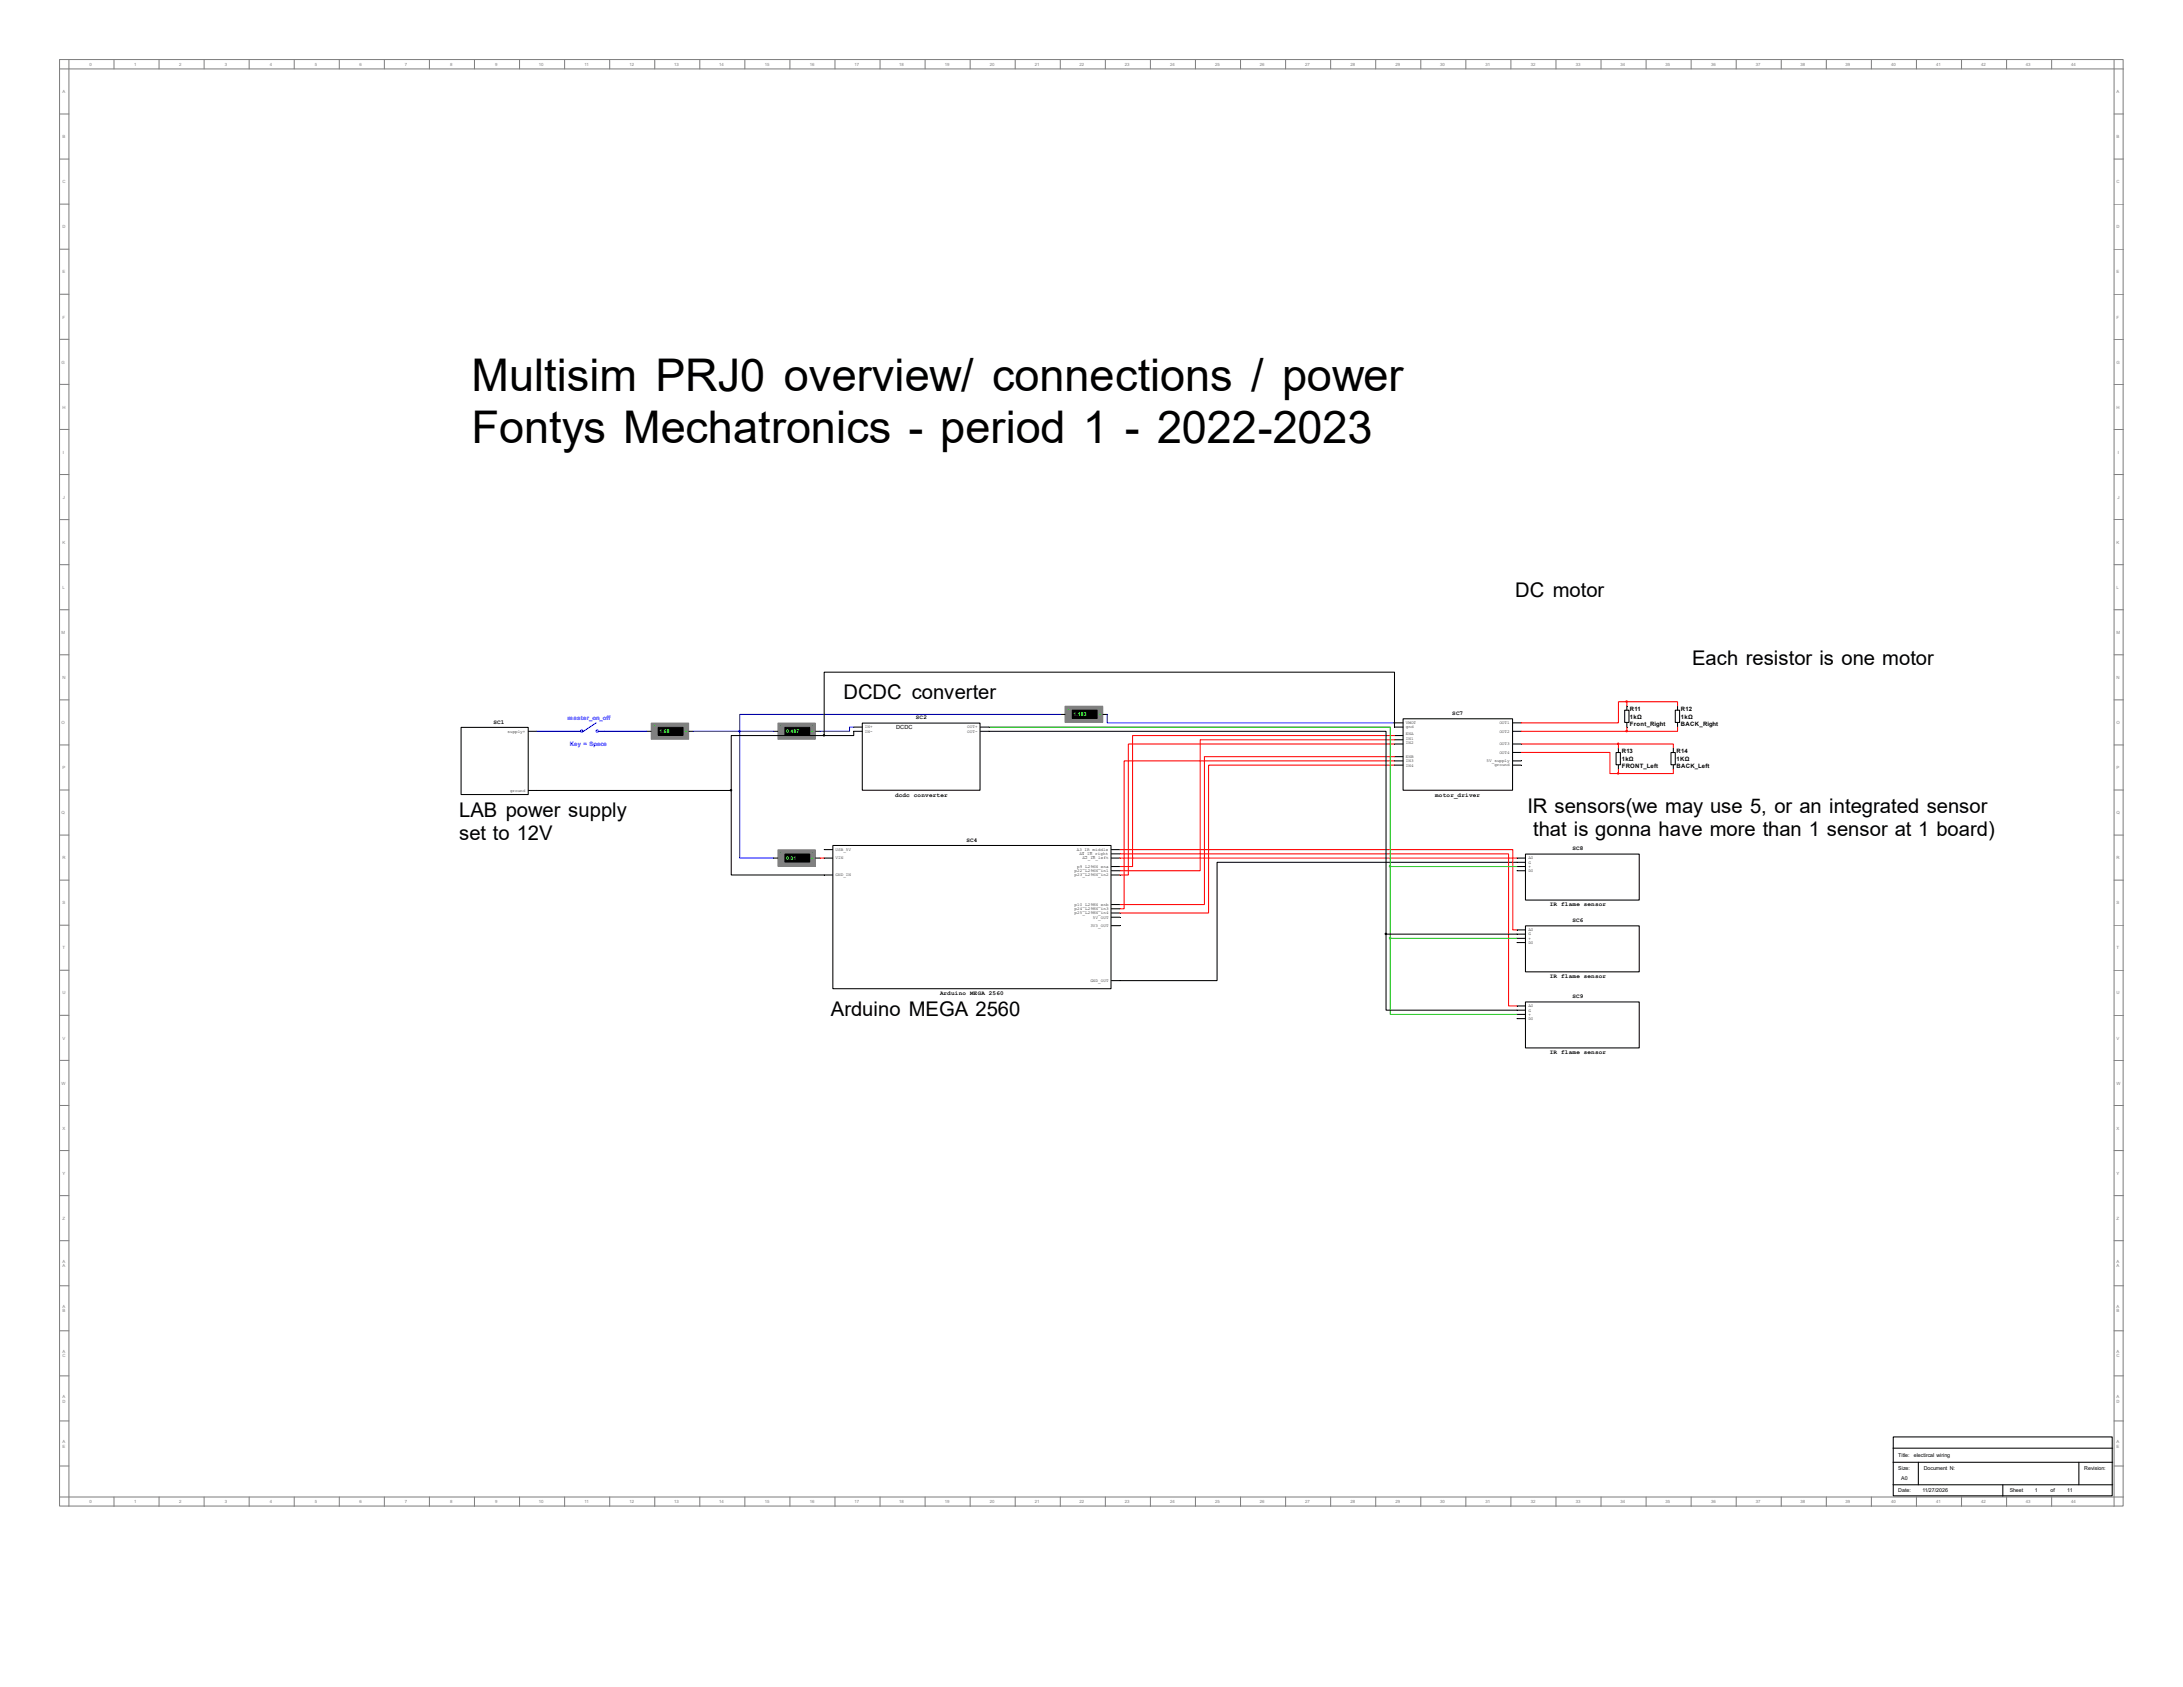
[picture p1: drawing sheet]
<svg xmlns="http://www.w3.org/2000/svg" width="279mm" height="216mm" viewBox="0 0 279 216" stroke-linecap="round" stroke-linejoin="round" font-family="sans-serif">
<defs><g id="words">
<g font-size="5.8">
<text x="60.4" y="50">Multisim PRJ0 overview/ connections / power</text>
<text x="60.4" y="56.6">Fontys Mechatronics - period 1 - 2022-2023</text>
</g>
<g font-size="2.6">
<text x="193.9" y="76.5">DC motor</text>
<text x="107.9" y="89.5">DCDC converter</text>
<text x="216.6" y="85.1">Each resistor is one motor</text>
<text x="58.8" y="104.6">LAB power supply</text>
<text x="58.8" y="107.5">set to 12V</text>
<text x="195.5" y="104">IR sensors(we may use 5, or an integrated sensor</text>
<text x="196.2" y="107">that is gonna have more than 1 sensor at 1 board)</text>
<text x="106.3" y="130">Arduino MEGA 2560</text>
</g>
<g font-size=".8">
<text x="63.2" y="92.6">SC1</text>
<text x="117.2" y="92.1">SC2</text>
<text x="185.8" y="91.5">SC7</text>
<text x="208.6" y="90.9">R11</text>
<text x="208.6" y="92">1kΩ</text>
<text x="208.6" y="92.9">Front_Right</text>
<text x="215.1" y="90.9">R12</text>
<text x="215.1" y="92">1kΩ</text>
<text x="215.1" y="92.9">BACK_Right</text>
<text x="114.6" y="101.9">dcdc converter</text>
<text x="183.7" y="101.9">motor_driver</text>
<text x="207.6" y="96.4">R13</text>
<text x="207.6" y="97.5">1kΩ</text>
<text x="207.6" y="98.3">FRONT_Left</text>
<text x="214.6" y="96.4">R14</text>
<text x="214.6" y="97.5">1KΩ</text>
<text x="214.6" y="98.3">BACK_Left</text>
<text x="123.7" y="107.8">SC4</text>
<text x="201.3" y="108.8">SC8</text>
<text x="198.4" y="116">IR flame sensor</text>
<text x="201.3" y="118">SC6</text>
<text x="198.4" y="125.2">IR flame sensor</text>
<text x="120.3" y="127.3">Arduino MEGA 2560</text>
<text x="201.3" y="127.8">SC9</text>
<text x="198.4" y="134.9">IR flame sensor</text>
</g>
<g font-size=".8" fill="#00f">
<text x="72.6" y="92.2">master_on_off</text>
<text x="72.9" y="95.5">Key = Space</text>
</g>
<g font-size=".7" fill="#0f0">
<text x="84.4" y="93.8">1.68</text>
<text x="100.6" y="93.8">0.487</text>
<text x="137.4" y="91.7">1.183</text>
<text x="100.6" y="110.1">0.01</text>
</g>
<g font-size=".7">
<text x="114.7" y="93.3">DCDC</text>
<text x="243" y="186.5">Title:</text>
<text x="243" y="191">Date:</text>
<text x="243" y="188.1">Size:</text>
<text x="243.3" y="189.4">A0</text>
<text x="244.9" y="186.5">electircal wiring</text>
<text x="246" y="191">11/27/2026</text>
<text x="246.2" y="188.1">Document N:</text>
<text x="257.2" y="191">Sheet</text>
<text x="260.4" y="191">1</text>
<text x="262.4" y="191">of</text>
<text x="264.6" y="191">11</text>
<text x="266.7" y="188.1">Revision:</text>
</g>
<g font-size=".6" fill="#808080">
<text x="8" y="11.9">A</text>
<text x="11.5" y="8.4">0</text>
<text x="17.2" y="8.4">1</text>
<text x="22.9" y="8.4">2</text>
<text x="28.8" y="8.4">3</text>
<text x="34.5" y="8.4">4</text>
<text x="40.3" y="8.4">5</text>
<text x="46" y="8.4">6</text>
<text x="51.8" y="8.4">7</text>
<text x="57.6" y="8.4">8</text>
<text x="63.4" y="8.4">9</text>
<text x="69" y="8.4">10</text>
<text x="74.8" y="8.4">11</text>
<text x="80.6" y="8.4">12</text>
<text x="86.3" y="8.4">13</text>
<text x="92" y="8.4">14</text>
<text x="97.9" y="8.4">15</text>
<text x="103.6" y="8.4">16</text>
<text x="109.3" y="8.4">17</text>
<text x="115.1" y="8.4">18</text>
<text x="120.9" y="8.4">19</text>
<text x="126.7" y="8.4">20</text>
<text x="132.5" y="8.4">21</text>
<text x="138.2" y="8.4">22</text>
<text x="144" y="8.4">23</text>
<text x="149.8" y="8.4">24</text>
<text x="155.5" y="8.4">25</text>
<text x="161.2" y="8.4">26</text>
<text x="167" y="8.4">27</text>
<text x="172.8" y="8.4">28</text>
<text x="178.6" y="8.4">29</text>
<text x="184.3" y="8.4">30</text>
<text x="190.1" y="8.4">31</text>
<text x="195.9" y="8.4">32</text>
<text x="201.7" y="8.4">33</text>
<text x="207.4" y="8.4">34</text>
<text x="213.1" y="8.4">35</text>
<text x="219" y="8.4">36</text>
<text x="224.7" y="8.4">37</text>
<text x="230.5" y="8.4">38</text>
<text x="236.2" y="8.4">39</text>
<text x="242.1" y="8.4">40</text>
<text x="247.8" y="8.4">41</text>
<text x="253.6" y="8.4">42</text>
<text x="259.3" y="8.4">43</text>
<text x="265.1" y="8.4">44</text>
<text x="270.9" y="11.9">A</text>
<text x="8" y="17.7">B</text>
<text x="270.9" y="17.7">B</text>
<text x="8" y="23.5">C</text>
<text x="270.9" y="23.5">C</text>
<text x="8" y="29.2">D</text>
<text x="270.9" y="29.2">D</text>
<text x="8" y="35">E</text>
<text x="270.9" y="35">E</text>
<text x="8" y="40.8">F</text>
<text x="270.9" y="40.8">F</text>
<text x="7.9" y="46.5">G</text>
<text x="270.9" y="46.5">G</text>
<text x="8" y="52.3">H</text>
<text x="270.9" y="52.3">H</text>
<text x="8" y="58">I</text>
<text x="271.1" y="58">I</text>
<text x="8" y="63.8">J</text>
<text x="271" y="63.8">J</text>
<text x="8" y="69.6">K</text>
<text x="270.9" y="69.6">K</text>
<text x="8" y="75.4">L</text>
<text x="270.9" y="75.4">L</text>
<text x="7.9" y="81.1">M</text>
<text x="270.9" y="81.1">M</text>
<text x="8" y="86.9">N</text>
<text x="270.9" y="86.9">N</text>
<text x="7.9" y="92.7">O</text>
<text x="270.9" y="92.7">O</text>
<text x="8" y="98.4">P</text>
<text x="270.9" y="98.4">P</text>
<text x="7.9" y="104.2">Q</text>
<text x="270.9" y="104.2">Q</text>
<text x="8" y="110">R</text>
<text x="270.9" y="110">R</text>
<text x="8" y="115.7">S</text>
<text x="270.9" y="115.7">S</text>
<text x="8" y="121.5">T</text>
<text x="270.9" y="121.5">T</text>
<text x="8" y="127.3">U</text>
<text x="270.9" y="127.3">U</text>
<text x="8" y="133.1">V</text>
<text x="270.9" y="133.1">V</text>
<text x="7.9" y="138.8">W</text>
<text x="270.9" y="138.8">W</text>
<text x="8" y="144.6">X</text>
<text x="270.9" y="144.6">X</text>
<text x="8" y="150.3">Y</text>
<text x="270.9" y="150.3">Y</text>
<text x="8" y="156.1">Z</text>
<text x="8" y="161.6">A</text>
<text x="270.9" y="156.1">Z</text>
<text x="270.9" y="161.6">A</text>
<text x="8" y="162.2">A</text>
<text x="8" y="167.9">B</text>
<text x="8" y="167.3">A</text>
<text x="270.9" y="162.2">A</text>
<text x="270.9" y="167.9">B</text>
<text x="270.9" y="167.3">A</text>
<text x="8" y="173.7">C</text>
<text x="8" y="173.1">A</text>
<text x="270.9" y="173.7">C</text>
<text x="270.9" y="173.1">A</text>
<text x="8" y="179.5">D</text>
<text x="8" y="178.9">A</text>
<text x="270.9" y="179.5">D</text>
<text x="270.9" y="178.9">A</text>
<text x="8" y="185.3">E</text>
<text x="8" y="184.7">A</text>
<text x="270.9" y="185.3">E</text>
<text x="270.9" y="184.7">A</text>
<text x="11.5" y="192.4">0</text>
<text x="17.2" y="192.4">1</text>
<text x="22.9" y="192.4">2</text>
<text x="28.8" y="192.4">3</text>
<text x="34.5" y="192.4">4</text>
<text x="40.3" y="192.4">5</text>
<text x="46" y="192.4">6</text>
<text x="51.8" y="192.4">7</text>
<text x="57.6" y="192.4">8</text>
<text x="63.4" y="192.4">9</text>
<text x="69" y="192.4">10</text>
<text x="74.8" y="192.4">11</text>
<text x="80.6" y="192.4">12</text>
<text x="86.3" y="192.4">13</text>
<text x="92" y="192.4">14</text>
<text x="97.9" y="192.4">15</text>
<text x="103.6" y="192.4">16</text>
<text x="109.3" y="192.4">17</text>
<text x="115.1" y="192.4">18</text>
<text x="120.9" y="192.4">19</text>
<text x="126.7" y="192.4">20</text>
<text x="132.5" y="192.4">21</text>
<text x="138.2" y="192.4">22</text>
<text x="144" y="192.4">23</text>
<text x="149.8" y="192.4">24</text>
<text x="155.5" y="192.4">25</text>
<text x="161.2" y="192.4">26</text>
<text x="167" y="192.4">27</text>
<text x="172.8" y="192.4">28</text>
<text x="178.6" y="192.4">29</text>
<text x="184.3" y="192.4">30</text>
<text x="190.1" y="192.4">31</text>
<text x="195.9" y="192.4">32</text>
<text x="201.7" y="192.4">33</text>
<text x="207.4" y="192.4">34</text>
<text x="213.1" y="192.4">35</text>
<text x="219" y="192.4">36</text>
<text x="224.7" y="192.4">37</text>
<text x="230.5" y="192.4">38</text>
<text x="236.2" y="192.4">39</text>
<text x="242.1" y="192.4">40</text>
<text x="247.8" y="192.4">41</text>
<text x="253.6" y="192.4">42</text>
<text x="259.3" y="192.4">43</text>
<text x="265.1" y="192.4">44</text>
</g>
<g font-size=".6">
<text x="64.9" y="93.8">supply+</text>
<text x="110.7" y="93.2">IN+</text>
<text x="110.7" y="93.8">IN-</text>
<text x="123.8" y="93.2">OUT+</text>
<text x="123.8" y="93.8">OUT-</text>
<text x="179.9" y="92.7">VMOT</text>
<text x="179.9" y="93.2">gnd</text>
<text x="179.9" y="94.7">IN1</text>
<text x="179.9" y="95.2">IN2</text>
<text x="179.9" y="94.1">ENA</text>
<text x="191.9" y="92.7">OUT1</text>
<text x="191.9" y="93.8">OUT2</text>
<text x="191.9" y="95.4">OUT3</text>
<text x="65.3" y="101.3">ground</text>
<text x="179.9" y="97.5">IN3</text>
<text x="179.9" y="98.1">IN4</text>
<text x="179.9" y="97">ENB</text>
<text x="190.2" y="97.5">5V_supply</text>
<text x="191.3" y="98.1">ground</text>
<text x="191.9" y="96.5">OUT4</text>
<text x="106.9" y="108.9">USB_5V</text>
<text x="106.9" y="112.1">GND_IN</text>
<text x="106.9" y="110">VIN</text>
<text x="137.5" y="111.6">p22_L296N_in1</text>
<text x="137.5" y="112.1">p23_L296N_in2</text>
<text x="137.8" y="108.9">A3_IR_middle</text>
<text x="137.9" y="111.1">p9_L296N_ena</text>
<text x="138.2" y="109.4">A4_IR_right</text>
<text x="138.6" y="110">A2_IR_left</text>
<text x="195.6" y="110">A0</text>
<text x="195.6" y="110.5">G</text>
<text x="195.6" y="111.1">+</text>
<text x="195.6" y="111.6">D0</text>
<text x="137.5" y="116">p10_L298N_enb</text>
<text x="137.5" y="116.5">p24_L298N_in3</text>
<text x="137.5" y="117">p25_L298N_in4</text>
<text x="139.6" y="118.6">3V3_OUT</text>
<text x="139.9" y="117.6">5V_OUT</text>
<text x="195.6" y="119.2">A0</text>
<text x="195.6" y="119.7">G</text>
<text x="139.6" y="125.6">GND_OUT</text>
<text x="195.6" y="120.3">+</text>
<text x="195.6" y="120.8">D0</text>
<text x="195.6" y="128.9">A0</text>
<text x="195.6" y="129.5">G</text>
<text x="195.6" y="130">+</text>
<text x="195.6" y="130.5">D0</text>
</g>
<g font-size=".6" fill="#0f0">
<text x="83.6" y="93.1">+</text>
<text x="87.6" y="93.7">A</text>
<text x="103.8" y="93.7">A</text>
<text x="136.6" y="90.9">+</text>
<text x="140.6" y="91.5">A</text>
<text x="103.8" y="109.9">A</text>
</g>
</g></defs>
<g fill="none" stroke="#808080" stroke-width=".13">
<path d="M7.6 7.6h264.1v185.1h-264.1zM7.6 14.6h1.2M7.6 8.8h264.2M8.8 7.6v185.2M14.6 7.6v1.2M20.4 7.6v1.2M26.1 7.6v1.2M31.9 7.6v1.2M37.7 7.6v1.2M43.4 7.6v1.2M49.2 7.6v1.2M55 7.6v1.2"/>
<path d="M60.7 7.6v1.2M66.5 7.6v1.2M72.3 7.6v1.2M78 7.6v1.2M83.8 7.6v1.2M89.6 7.6v1.2M95.3 7.6v1.2M101.1 7.6v1.2M106.9 7.6v1.2M112.6 7.6v1.2M118.4 7.6v1.2M124.2 7.6v1.2"/>
<path d="M129.9 7.6v1.2M135.7 7.6v1.2M141.5 7.6v1.2M147.2 7.6v1.2M153 7.6v1.2M158.8 7.6v1.2M164.5 7.6v1.2M170.3 7.6v1.2M176.1 7.6v1.2M181.8 7.6v1.2M187.6 7.6v1.2M193.4 7.6v1.2"/>
<path d="M199.1 7.6v1.2M204.9 7.6v1.2M210.7 7.6v1.2M216.4 7.6v1.2M222.2 7.6v1.2M228 7.6v1.2M233.8 7.6v1.2M239.5 7.6v1.2M245.3 7.6v1.2M251.1 7.6v1.2M256.8 7.6v1.2M262.6 7.6v1.2"/>
<path d="M270.6 14.6h1.2M270.6 7.6v185.2M7.6 20.4h1.2M7.6 26.1h1.2M7.6 31.9h1.2M7.6 37.7h1.2M270.6 20.4h1.2M270.6 26.1h1.2M270.6 31.9h1.2M270.6 37.7h1.2M7.6 43.4h1.2M7.6 49.2h1.2"/>
<path d="M7.6 55h1.2M270.6 43.4h1.2M270.6 49.2h1.2M270.6 55h1.2M7.6 60.7h1.2M7.6 66.5h1.2M7.6 72.3h1.2M7.6 78h1.2M270.6 60.7h1.2M270.6 66.5h1.2M270.6 72.3h1.2M270.6 78h1.2"/>
<path d="M7.6 83.8h1.2M7.6 89.6h1.2M7.6 95.3h1.2M270.6 83.8h1.2M270.6 89.6h1.2M270.6 95.3h1.2M7.6 101.1h1.2M7.6 106.9h1.2M7.6 112.6h1.2M7.6 118.4h1.2M270.6 101.1h1.2M270.6 106.9h1.2"/>
<path d="M270.6 112.6h1.2M270.6 118.4h1.2M7.6 124.2h1.2M7.6 129.9h1.2M7.6 135.7h1.2M270.6 124.2h1.2M270.6 129.9h1.2M270.6 135.7h1.2M7.6 141.5h1.2M7.6 147.2h1.2M7.6 153h1.2M7.6 158.8h1.2"/>
<path d="M270.6 141.5h1.2M270.6 147.2h1.2M270.6 153h1.2M270.6 158.8h1.2M7.6 164.5h1.2M7.6 170.3h1.2M7.6 176.1h1.2M270.6 164.5h1.2M270.6 170.3h1.2M270.6 176.1h1.2M7.6 181.9h1.2M7.6 187.6h1.2"/>
<path d="M7.6 191.6h264.2M14.6 191.6v1.2M20.4 191.6v1.2M26.1 191.6v1.2M31.9 191.6v1.2M37.7 191.6v1.2M43.4 191.6v1.2M49.2 191.6v1.2M55 191.6v1.2M60.7 191.6v1.2M66.5 191.6v1.2M72.3 191.6v1.2"/>
<path d="M78 191.6v1.2M83.8 191.6v1.2M89.6 191.6v1.2M95.3 191.6v1.2M101.1 191.6v1.2M106.9 191.6v1.2M112.6 191.6v1.2M118.4 191.6v1.2M124.2 191.6v1.2M129.9 191.6v1.2M135.7 191.6v1.2M141.5 191.6v1.2"/>
<path d="M147.2 191.6v1.2M153 191.6v1.2M158.8 191.6v1.2M164.5 191.6v1.2M170.3 191.6v1.2M176.1 191.6v1.2M181.8 191.6v1.2M187.6 191.6v1.2M193.4 191.6v1.2M199.1 191.6v1.2M204.9 191.6v1.2M210.7 191.6v1.2"/>
<path d="M216.4 191.6v1.2M222.2 191.6v1.2M228 191.6v1.2M233.8 191.6v1.2M239.5 191.6v1.2M245.3 191.6v1.2M251.1 191.6v1.2M256.8 191.6v1.2M262.6 191.6v1.2M270.6 181.9h1.2M270.6 187.6h1.2"/>
</g>
<path d="M59 93.1h8.6v8.6h-8.6zM67.6 93.6h1.1M67.6 101.2h1.1" fill="none" stroke="#000" stroke-width=".13"/>
<path d="M76.3 92.5l-1.6 1.1" fill="none" stroke="#00f" stroke-width=".13"/>
<g fill="none" stroke="#00f" stroke-width=".13">
<path d="M76.6 93.6h.8"/>
<circle cx="76.4" cy="93.6" r=".15"/>
</g>
<g fill="none" stroke="#00f" stroke-width=".13">
<path d="M73.6 93.6h.7"/>
<circle cx="74.5" cy="93.6" r=".15"/>
</g>
<g fill="none" stroke="#000" stroke-width=".13">
<path d="M109.3 93.1h1.1M109.3 93.6h1.1M110.4 92.5h15v8.6h-15zM125.5 93.1h1.1M125.5 93.6h1.1M178.5 93.1h1.1M178.5 92.5h1.1M178.5 97.4h1.1M178.5 95.2h1.1M178.5 94.7h1.1M178.5 97.9h1.1M178.5 94.1h1.1"/>
<path d="M178.5 96.8h1.1M179.6 92h14v9.1h-14zM193.6 93.6h1.1M193.6 92.5h1.1M193.6 97.4h1.1M193.6 95.2h1.1M193.6 96.3h1.1M193.6 97.9h1.1M105.5 108.7h1.1M105.5 112h1.1M105.5 109.8h1.1M106.6 108.2h35.6v18.3h-35.6z"/>
<path d="M142.3 108.7h1M142.3 112h1M142.3 109.8h1M142.3 117.4h1M142.3 118.5h1M142.3 111.4h1M142.3 110.9h1M142.3 115.8h1M142.3 116.3h1M142.3 116.8h1M142.3 109.3h1M142.3 125.5h1"/>
</g>
<path d="M99.6 108.8h4.8v2.1h-4.8z" fill="#808080"/>
<path d="M99.6 108.8h4.8v2.1h-4.8z" fill="none" stroke="#808080" stroke-width=".13"/>
<path d="M100.5 109.3h3.1v1h-3.1z" fill="#000"/>
<path d="M99 109.8h.5M100.5 109.3h3.1v1h-3.1zM104.4 109.8h.5" fill="none" stroke="#000" stroke-width=".13"/>
<path d="M104.9 109.8h.6" fill="none" stroke="#f00" stroke-width=".13"/>
<path d="M68.7 93.6h4.9" fill="none" stroke="#0000c0" stroke-width=".13"/>
<path d="M83.4 92.6h4.7v2h-4.7z" fill="#808080"/>
<path d="M83.4 92.5h4.7v2.1h-4.7z" fill="none" stroke="#808080" stroke-width=".13"/>
<path d="M84.3 93.1h3.1v1h-3.1z" fill="#000"/>
<g fill="none" stroke="#000" stroke-width=".13">
<path d="M82.8 93.6h.5M84.2 93.1h3.2v1h-3.2zM88.2 93.6h.5M68.7 101.2h24.9v10.8h11.9M194.2 109.8h1M194.2 110.4h1M194.2 110.9h1M194.2 111.4h1M195.2 109.3h14.6v5.9h-14.6zM242.3 187.1h28.1M242.3 185.3h28.1M242.3 190h28.1"/>
<path d="M242.3 183.9h28v7.5h-28zM245.5 187.1v2.9M256.3 190v1.5M266.1 187.1v2.9"/>
</g>
<path d="M77.4 93.6h5.4" fill="none" stroke="#0000c0" stroke-width=".13"/>
<circle cx="94.6" cy="93.6" r=".09" fill="#0024c0" stroke="#0024c0" stroke-width=".13"/>
<path d="M88.7 93.6h6v16.2h4.3" fill="none" stroke="#0024c0" stroke-width=".13"/>
<circle cx="93.6" cy="101.1" r=".09" fill="#000" stroke="#000" stroke-width=".13"/>
<path d="M136.4 90.4h4.7v2.1h-4.7z" fill="#808080"/>
<path d="M136.3 90.4h4.8v2.1h-4.8z" fill="none" stroke="#808080" stroke-width=".13"/>
<path d="M137.3 90.9h3.1v1h-3.1z" fill="#000"/>
<path d="M135.8 91.4h.5M137.2 90.9h3.2v1h-3.2zM141.2 91.4h.5" fill="none" stroke="#000" stroke-width=".13"/>
<path d="M141.7 91.4v1.1h36.8" fill="none" stroke="#0000c0" stroke-width=".13"/>
<path d="M135.8 91.4h-41.1v2.2" fill="none" stroke="#0024c0" stroke-width=".13"/>
<path d="M178.5 94.7h-24.9v16.7h-10.3M178.5 95.2h-34.1v16.8h-1.1M178.5 97.4h-34.6v18.9h-.6M178.5 97.9h-23.8v18.9h-11.4M178.5 96.8h-24.4v19h-10.8M178.5 94.1h-33.5v16.8h-1.7M143.3 109.8h50.9" fill="none" stroke="#f00" stroke-width=".13"/>
<path d="M99.6 92.6h4.8v2h-4.8z" fill="#808080"/>
<path d="M99.6 92.5h4.8v2.1h-4.8z" fill="none" stroke="#808080" stroke-width=".13"/>
<path d="M100.5 93.1h3.1v1h-3.1z" fill="#000"/>
<g fill="none" stroke="#000" stroke-width=".13">
<path d="M99 93.6h.5M100.5 93.1h3.1v1h-3.1zM104.4 93.6h.5M105.5 94.1h-11.9v7.1M109.3 93.6v.5h-3.8M126.6 93.6h50.8v25.9M178.5 93.1v-7.1h-73v8.1M206.8 96.3h.6v1.6h-.6zM207.1 95.8v.5M207.1 97.9v.6M207.9 90.9h.6v1.6h-.6zM208.2 90.3v.6"/>
<path d="M208.2 92.5v.6M213.9 96.3h.5v1.6h-.5zM214.2 95.8v.5M214.2 97.9v.6M214.4 90.9h.6v1.6h-.6zM214.7 90.3v.6M214.7 92.5v.6M177.4 119.5v9.8h17.8M177.4 119.5h17.8M194.2 110.4h-38.4v15.1h-12.5M194.2 119h1M195.2 118.5h14.6v5.9h-14.6z"/>
<path d="M194.2 120.1h1M194.2 120.6h1M194.2 128.7h1M194.2 129.8h1M194.2 130.4h1M195.2 128.2h14.6v5.9h-14.6z"/>
</g>
<path d="M94.7 93.6h4.3M109.3 93.1h-.6v.5h-3.8" fill="none" stroke="#0024c0" stroke-width=".13"/>
<g fill="#f00" stroke="#f00" stroke-width=".13">
<circle cx="208.2" cy="89.8" r=".09"/>
<circle cx="208.2" cy="93.6" r=".09"/>
<circle cx="207.1" cy="95.2" r=".09"/>
<circle cx="207.1" cy="99" r=".09"/>
</g>
<g fill="none" stroke="#f00" stroke-width=".13">
<path d="M194.7 96.3h11.4v2.7h1M194.7 93.6h13.5M194.7 95.2h12.4M207.1 95.2h7.1v.6M207.1 95.2v.6M207.1 98.5v.5M208.2 89.8h-1.1v2.7h-12.4M208.2 89.8h6.5v.5M208.2 89.8v.5M208.2 93.1v.5M214.2 98.5v.5h-7.1M214.7 93.1v.5h-6.5"/>
<path d="M143.3 108.7h50.3v10.3h.6M143.3 109.3h49.8v19.4h1.1"/>
</g>
<g fill="#000" stroke="#000" stroke-width=".13">
<circle cx="105.5" cy="94.1" r=".09"/>
<circle cx="177.4" cy="119.5" r=".09"/>
</g>
<g fill="#00c000" stroke="#00c000" stroke-width=".13">
<circle cx="177.9" cy="110.9" r=".09"/>
<circle cx="177.9" cy="120.1" r=".09"/>
</g>
<path d="M126.6 93.1h51.3v17.8M177.9 110.9h16.3M177.9 110.9v9.2M177.9 120.1v9.7h16.3M177.9 120.1h16.3" fill="none" stroke="#00c000" stroke-width=".13"/>
<use href="#words"/>
</svg>
